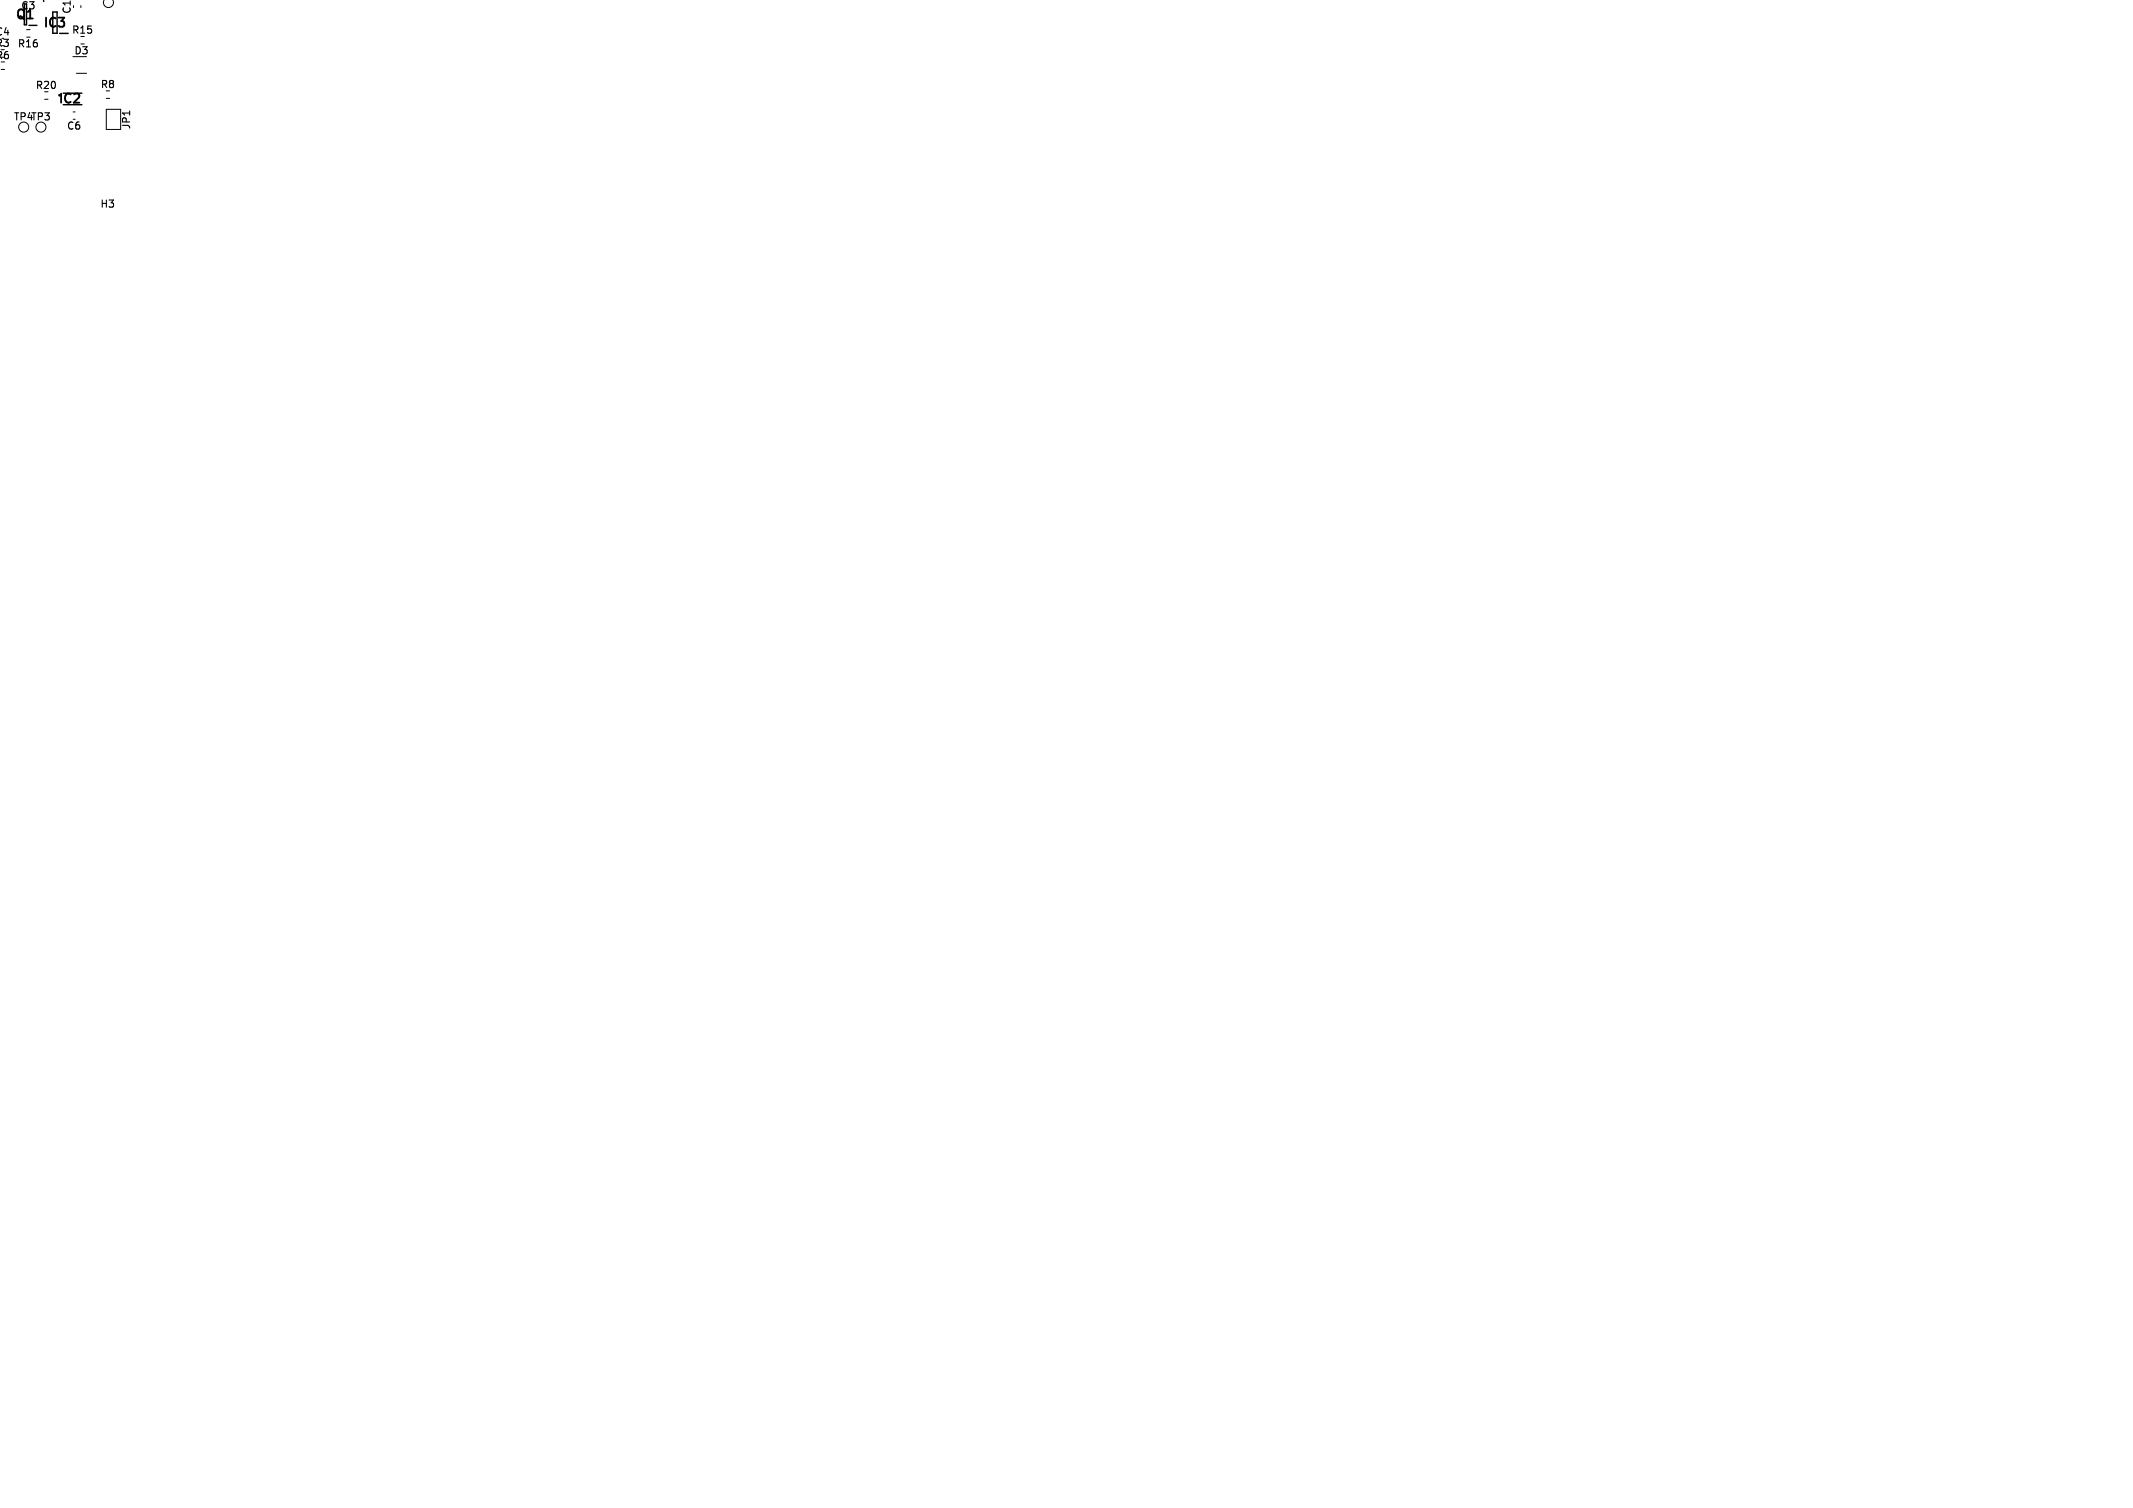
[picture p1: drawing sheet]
<svg xmlns="http://www.w3.org/2000/svg" width="297mm" height="210mm" viewBox="0 0 297 210" stroke-linecap="round" stroke-linejoin="round" font-family="sans-serif">
<defs><g id="words">
<g font-size="1.8">
<text x="2" y="3">Q1</text>
<text x="5.9" y="4.2">IC3</text>
<text x="8" y="14.7">IC2</text>
</g>
<g font-size="1.4">
<text x="-.7" y="5.1">C4</text>
<text x="2.8" y="1.5">C3</text>
<text x="9.9" y="4.9">R15</text>
<text x="10" y="2" transform="rotate(-90 10 2)">C1</text>
<text x="-.7" y="6.7">R3</text>
<text x="-.7" y="8.4">R6</text>
<text x="2.4" y="6.8">R16</text>
<text x="10.2" y="7.8">D3</text>
<text x="1.8" y="17">TP4TP3</text>
<text x="4.9" y="12.6">R20</text>
<text x="13.9" y="12.5">R8</text>
<text x="9.2" y="18.3">C6</text>
<text x="18.3" y="18.1" transform="rotate(-90 18.3 18.1)">JP1</text>
<text x="13.9" y="29.1">H3</text>
</g>
</g></defs>
<path d="M18.1 15.5v.5" fill="none" stroke="#000" stroke-width=".15"/>
<path d="M6.1 0v.2M3.4 .5v3M3.7 .5v3M4 3.5h1.1M7.3 4.6v-2.9h.6v2.9M8.3 4.6h1.2M8.8 13h2.6M8.8 14.6h2.6" fill="none" stroke="#000" stroke-width=".2"/>
<g fill="none" stroke="#000" stroke-width=".14">
<path d="M15.7 -.1a.69 .69 0 0 1-.1 1 .69 .69 0 0 1-1 0 .69 .69 0 0 1-.1-.9M.2 9.7h.4M3.7 5.2h.5M3.7 4.1h.5M6.2 13.8h.5M10.2 16.6h.3M10.2 15.6h.3M10.6 10.2h1.4M11.3 .8v.3M11.3 6.1h.4M14.8 13.7h.5M14.8 15.2h2v2.8h-2z"/>
<circle cx="3.3" cy="17.7" r=".7"/>
<circle cx="5.7" cy="17.7" r=".7"/>
</g>
<use href="#words"/>
</svg>
